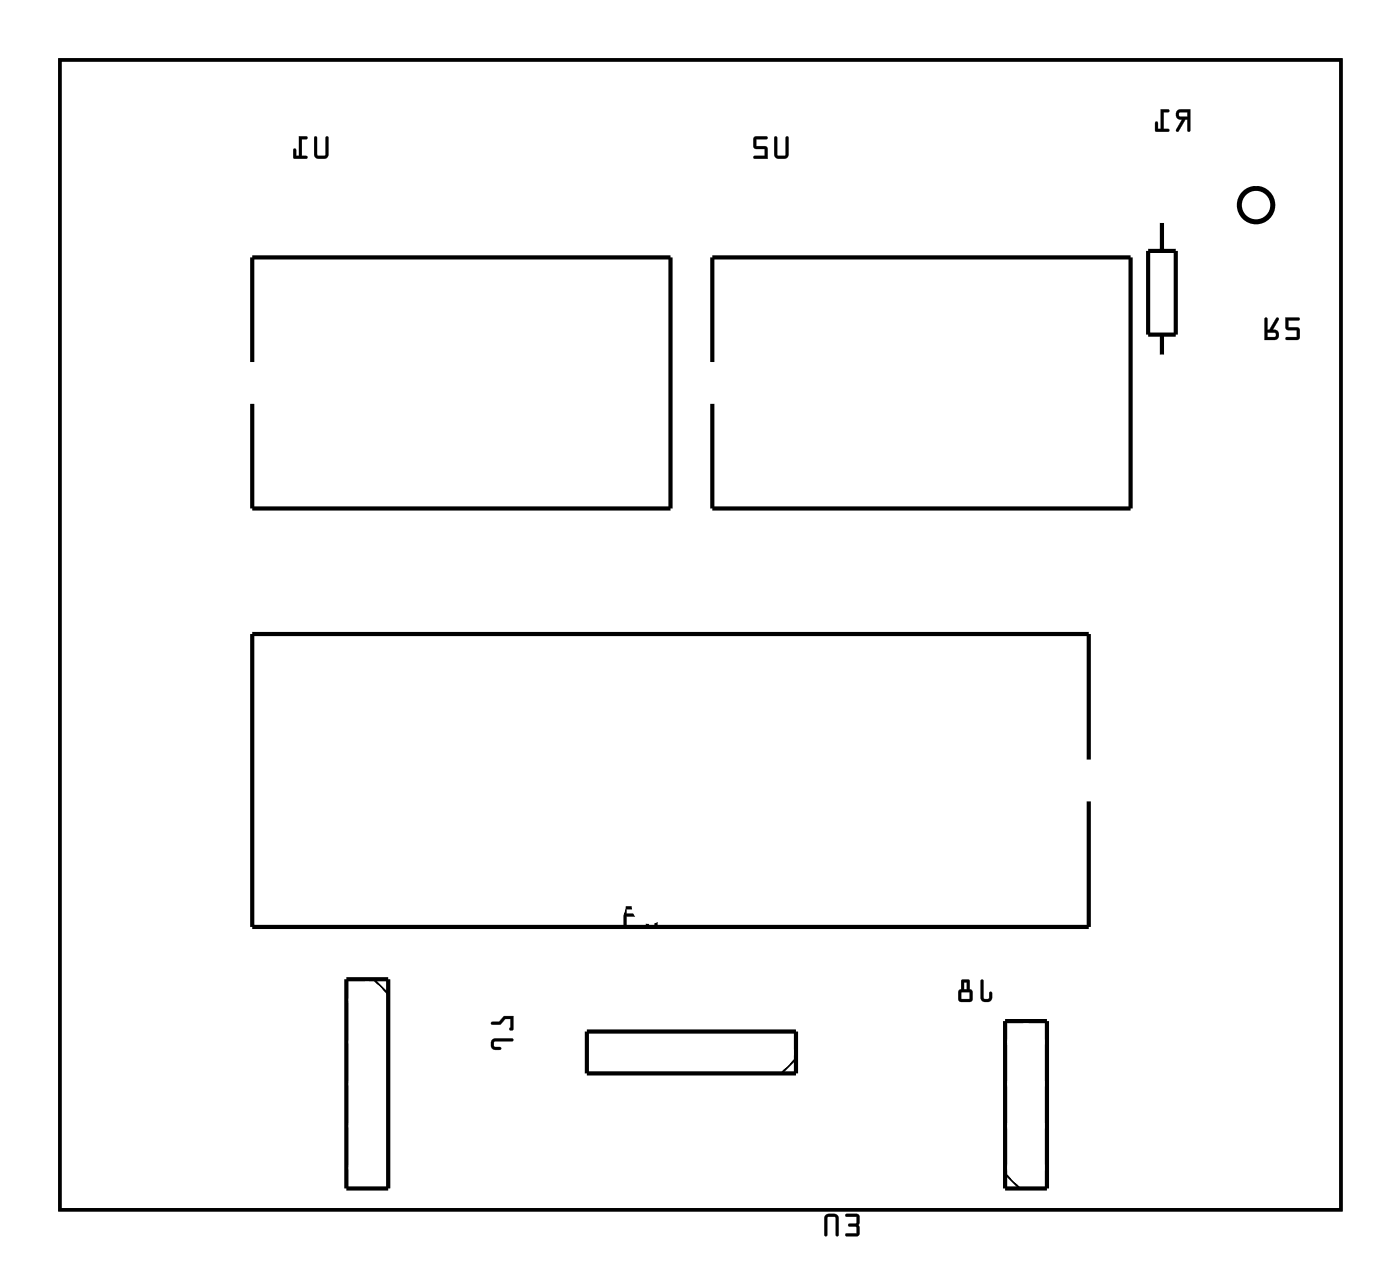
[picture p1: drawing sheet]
<svg xmlns="http://www.w3.org/2000/svg" width="85mm" height="77mm" viewBox="0 0 85 77" stroke-linecap="round" stroke-linejoin="round" font-family="sans-serif">
<path d="M3.6 3.6h77.8v69.8h-77.8z" fill="none" stroke="#000" stroke-width=".2"/>
<g fill="#000">
<path d="M3.6 3.6h77.8v69.8h-77.8zM3.6 3.6v69.8h77.8v-69.8z"/>
<path d="M19.1 8.3v1.2l.1 .1h.6l.1-.2v-1.1h-.1v.1v1l-.5 .1v-.1l-.1-1.1zM18.2 8.3v1.2h-.2v-.4l-.1-.1-.1 .6h.8v-.1h-.3v-1l.3-.1 .1-.1z"/>
<path d="M19.1 8.3v1.1v.2h.2h.5l.1-.1 .1-1.1a.1 .1 0 0 0-.1-.1 .1 .1 0 0 0-.1 .1v1l-.5 .1v-.1v-1.1zM19.1 8.3h.1v1.1l.1 .1 .5-.1v-1v-.1h.1v1.1l-.1 .2h-.6l-.1-.1zM18.1 8.3l.1 1.2h-.2v-.4a.1 .1 0 0 0-.1-.1 .1 .1 0 0 0-.1 .1v.5h.8a.1 .1 0 0 0 .1-.1 .1 .1 0 0 0-.1 0h-.3v-1h.3a.1 .1 0 0 0 .1-.1 .1 .1 0 0 0-.1-.1zM18.2 8.3h.5l-.1 .1h-.3v1.1h.3v.1h-.8l.1-.6 .1 .1v.4h.2z"/>
<path d="M47 8.3v1.2l.2 .1h.5l.2-.2v-1.1h-.1l-.1 .1v1l-.4 .1-.1-.1v-1.1zM45.8 8.3v.6l.1 .1h.5v.5h-.6v.1h.8v-.7h-.7v-.4h.6l.1-.2z"/>
<path d="M47 8.3v1.1l.1 .2h.2h.4l.2-.1v-1.1a.1 .1 0 0 0-.1-.1 .1 .1 0 0 0-.1 .1v1l-.4 .1-.1-.1v-1.1zM47 8.3h.2v1.1l.1 .1 .4-.1v-1l.1-.1h.1v1.1l-.2 .2h-.5l-.2-.1zM45.8 8.3v.7h.6v.5h-.6a.1 .1 0 0 0-.1 0 .1 .1 0 0 0 .1 .1h.8v-.7h-.7v-.4h.6a.1 .1 0 0 0 .1-.1 .1 .1 0 0 0-.1-.1zM45.8 8.3h.8l-.1 .1h-.6v.5h.7v.7h-.8v-.1h.6v-.5h-.5l-.1-.1z"/>
<path d="M71.5 6.7a.32 .32 0 0 0-.1 .4 .32 .32 0 0 0 .4 .2l-.4 .6 .1 .1 .5-.7h.1v.6l.1 .1 .1-1.4zM71.6 6.8h.5v.3h-.5zM70.5 6.6v1.2h-.2v-.4h-.1v.5l.8 .1v-.2h-.3v-1h.3v-.1z"/>
<path d="M71.5 6.7a.32 .32 0 0 0-.1 .4 .32 .32 0 0 0 .4 .2l-.4 .6a.1 .1 0 0 0 .1 .1 .1 .1 0 0 0 .1 0l.4-.7h.1v.6a.1 .1 0 0 0 .1 .1 .1 .1 0 0 0 .1-.1v-1.3h-.6zM71.5 6.7l.8-.1-.1 1.4-.1-.1v-.6h-.1l-.4 .7-.2-.1 .4-.6a.31 .31 0 0 1-.4-.2 .31 .31 0 0 1 .1-.4zM71.6 6.8h.5v.3h-.4zM71.6 6.8v.3h.5v-.3zM70.5 6.6v1.2h-.2v-.3a.1 .1 0 0 0-.1-.1 .1 .1 0 0 0-.1 .1l.1 .5h.7a.1 .1 0 0 0 .1-.1 .1 .1 0 0 0-.1-.1h-.2v-1h.2a.1 .1 0 0 0 .1-.1 .1 .1 0 0 0-.1-.1zM70.5 6.6l.5 .1v.1h-.3v1h.3v.2l-.8-.1v-.5h.1v.4h.2z"/>
<path d="M76.8 19.3v1.3h.6a.32 .32 0 0 0 .3-.3 .32 .32 0 0 0-.4-.3l.4-.6a.1 .1 0 0 0-.1-.1 .1 .1 0 0 0-.1 0l-.4 .7h-.1v-.7zM76.8 19.3h.2v.7h.1l.4-.7h.1l-.3 .7a.31 .31 0 0 1 .4 .3 .31 .31 0 0 1-.3 .3h-.6zM77 20.2h.4l.1 .2-.5 .1zM77 20.2v.3l.5-.1-.1-.2zM78.1 19.3v.7h.7v.5h-.6a.1 .1 0 0 0-.1 0 .1 .1 0 0 0 .1 .1h.6l.1-.1v-.6h-.7v-.4h.6a.1 .1 0 0 0 .1-.1 .1 .1 0 0 0-.1-.1zM78.1 19.3h.8l-.1 .1h-.6v.5h.6l.1 .1v.5l-.1 .1h-.7l.1-.1h.6v-.5h-.7z"/>
<path d="M76.8 19.3v1.3h.6a.31 .31 0 0 0 .3-.3 .31 .31 0 0 0-.4-.3l.4-.7h-.2l-.4 .7h-.1v-.7zM77 20.2h.4l.1 .2-.5 .1zM78.1 19.3v.7h.7v.5h-.6l-.1 .1h.7l.1-.1v-.5l-.1-.1h-.6v-.4h.6l.1-.2z"/>
<path d="M39.3 55l-.1 1.1a.36 .36 0 0 0 .4 .3 .36 .36 0 0 0 .3-.3v-.3h-.1l-.1 .4-.3-.1v-1zM37.9 55v1.3l.1 .1 .1-.1-.1-.1v-.6h.7v-.5v-.1zM38 55.2h.6v.3h-.6z"/>
<path d="M39.3 55l-.1 1.1a.37 .37 0 0 0 .4 .3 .37 .37 0 0 0 .3-.3v-.3a.1 .1 0 0 0-.1-.1 .1 .1 0 0 0-.1 .1v.4h-.3v-1.1zM39.3 55l.1 .1v1l.3 .1 .1-.4h.1v.3a.35 .35 0 0 1-.3 .3 .35 .35 0 0 1-.4-.3zM37.9 55v1.3l.1 .1a.09 .09 0 0 0 .1-.1 .09 .09 0 0 0-.1-.1v-.6h.7l.1-.5-.1-.1zM37.9 55h.8v.1v.5h-.7v.6l.1 .1-.1 .1-.1-.1zM38 55.2h.6v.3h-.6zM38 55.2v.3h.6v-.3z"/>
<path d="M29.9 63.1l-.1 .5 .3 .1h.3v-.1l-.4-.1v-.3h1.1l.1-.1-.1-.1h-1zM29.8 62l.1 .2h.4l.4-.3h.3l-.1 .6h.3v-.8h-.6l-.3 .3z"/>
<path d="M29.9 63.1l-.1 .2 .1 .4h.4a.1 .1 0 0 0 .1-.1 .1 .1 0 0 0-.1-.1h-.3v-.3h1.1a.1 .1 0 0 0 .1-.1 .1 .1 0 0 0-.1-.1h-1zM29.9 63.1l.2-.1h1l.1 .1-.1 .1h-1.1v.3l.4 .1v.1h-.3l-.3-.1zM29.8 62l.1 .2h.4l.4-.3h.3v.5l-.1 .1h.3v-.8h-.6l-.3 .3zM29.8 62.1l.5-.1 .3-.3h.6v.8h-.3l.1-.7h-.3l-.4 .4h-.4z"/>
<path d="M50.1 73.8v.1v1.1a.1 .1 0 0 0 0 .1 .1 .1 0 0 0 .1-.1v-1.1h.1h.4v1.1a.1 .1 0 0 0 .1 .1 .1 .1 0 0 0 .1-.1v-1.2l-.2-.1zM50.1 73.8l.6-.1 .2 .1v1.2h-.1v-1.1l-.1-.1-.5 .1v1.1h-.1v-1.1zM51.3 73.7l.1 .2h.6v.3l-.4 .1a.1 .1 0 0 0-.1 .1 .1 .1 0 0 0 .1 .1h.4v.4h-.6a.1 .1 0 0 0-.1 .1 .1 .1 0 0 0 .1 .1h.6l.2-.2-.1-.5 .1-.5-.2-.2zM51.4 73.7h.6l.2 .1-.1 .6 .1 .5-.1 .1h-.8l.1-.1h.6v-.4l-.4-.1h-.1l.1-.1h.4v-.5h-.6z"/>
<path d="M50.1 73.8v.1v1.1h.1v-1.1h.5h.1v1.1h.1v-1.2l-.2-.1zM51.4 73.7v.2h.6v.3l-.4 .1-.1 .1h.1l.4 .1v.4h-.6l-.1 .1h.8l.1-.1-.1-.5 .1-.6-.2-.1z"/>
<path d="M59.6 59.5v1.1a.36 .36 0 0 0 .3 .2 .36 .36 0 0 0 .3-.2v-.3v-.1l-.1 .1-.1 .3h-.3v-1.1zM58.4 59.5v.5l-.2 .2v.5l.2 .1h.6l.1-.2v-.4l-.2-.2v-.5zM58.4 60.2h.5v.4h-.5zM58.5 59.6h.2v.4h-.2z"/>
<path d="M59.6 59.5l-.1 1.1a.37 .37 0 0 0 .4 .2 .37 .37 0 0 0 .4-.2v-.3a.1 .1 0 0 0-.1-.1 .1 .1 0 0 0-.1 .1l-.1 .3h-.2l-.1-1.1zM59.6 59.5h.1v1.1h.4l.1-.4v.1v.3a.35 .35 0 0 1-.3 .2 .35 .35 0 0 1-.3-.2zM58.4 59.5v.5l-.2 .2v.5l.2 .1h.6l.1-.2v-.4l-.2-.2v-.5zM58.4 59.5h.5v.6l.2 .1v.4l-.1 .2h-.6l-.2-.1v-.5l.2-.1zM58.4 60.2h.5v.4h-.5zM58.4 60.2v.5h.5v-.5zM58.5 59.6h.2v.4h-.2zM58.5 59.6v.5h.2v-.5z"/>
</g>
<path d="M69.7 15.2h1.7v5.1h-1.7zM70.6 13.4v1.8M15.3 22v-6.4h25.4v15.3h-25.4v-6.4M43.3 22v-6.4h25.4v15.3h-25.4v-6.4M70.6 20.3v1.4M21 59.4h2.6v12.7h-2.6zM66.1 46.1v-7.6h-50.8v17.8h50.8v-7.7M35.6 62.6h12.7v2.6h-12.7zM61 62h2.6v10.1h-2.6z" fill="none" stroke="#000" stroke-width=".25"/>
<circle cx="76.3" cy="12.4" r="1.02" fill="none" stroke="#000" stroke-width=".3"/>
<path d="M22.7 59.4l.9 .9M48.3 64.3l-.9 .9M61 71.3l.9 .8" fill="none" stroke="#000" stroke-width=".13"/>
<circle cx="27.4" cy="11.8" r=".35" fill="#fff"/>
<circle cx="27.4" cy="11.8" r=".35" fill="none" stroke="#fff" stroke-width=".55"/>
<circle cx="29.9" cy="11.8" r=".35" fill="#fff"/>
<circle cx="29.9" cy="11.8" r=".35" fill="none" stroke="#fff" stroke-width=".55"/>
<circle cx="32.5" cy="11.8" r=".35" fill="#fff"/>
<circle cx="32.5" cy="11.8" r=".35" fill="none" stroke="#fff" stroke-width=".55"/>
<circle cx="35" cy="11.8" r=".35" fill="#fff"/>
<circle cx="35" cy="11.8" r=".35" fill="none" stroke="#fff" stroke-width=".55"/>
<circle cx="37.5" cy="11.8" r=".35" fill="#fff"/>
<circle cx="37.5" cy="11.8" r=".35" fill="none" stroke="#fff" stroke-width=".55"/>
<circle cx="40.1" cy="11.8" r=".35" fill="#fff"/>
<circle cx="40.1" cy="11.8" r=".35" fill="none" stroke="#fff" stroke-width=".55"/>
<circle cx="45.2" cy="11.8" r=".35" fill="#fff"/>
<circle cx="45.2" cy="11.8" r=".35" fill="none" stroke="#fff" stroke-width=".55"/>
<circle cx="47.7" cy="11.8" r=".35" fill="#fff"/>
<circle cx="47.7" cy="11.8" r=".35" fill="none" stroke="#fff" stroke-width=".55"/>
<circle cx="50.2" cy="11.8" r=".35" fill="#fff"/>
<circle cx="50.2" cy="11.8" r=".35" fill="none" stroke="#fff" stroke-width=".55"/>
<circle cx="52.8" cy="11.8" r=".35" fill="#fff"/>
<circle cx="52.8" cy="11.8" r=".35" fill="none" stroke="#fff" stroke-width=".55"/>
<circle cx="55.3" cy="11.8" r=".35" fill="#fff"/>
<circle cx="55.3" cy="11.8" r=".35" fill="none" stroke="#fff" stroke-width=".55"/>
<circle cx="57.9" cy="11.8" r=".35" fill="#fff"/>
<circle cx="57.9" cy="11.8" r=".35" fill="none" stroke="#fff" stroke-width=".55"/>
<circle cx="63.6" cy="11.8" r=".35" fill="#fff"/>
<circle cx="63.6" cy="11.8" r=".35" fill="none" stroke="#fff" stroke-width=".55"/>
<circle cx="66.1" cy="10.5" r=".35" fill="#fff"/>
<circle cx="66.1" cy="10.5" r=".35" fill="none" stroke="#fff" stroke-width=".55"/>
<circle cx="21.7" cy="11.8" r=".35" fill="#fff"/>
<circle cx="21.7" cy="11.8" r=".35" fill="none" stroke="#fff" stroke-width=".55"/>
<circle cx="19.1" cy="11.8" r=".35" fill="#fff"/>
<circle cx="19.1" cy="11.8" r=".35" fill="none" stroke="#fff" stroke-width=".55"/>
<circle cx="16.6" cy="11.8" r=".35" fill="#fff"/>
<circle cx="16.6" cy="11.8" r=".35" fill="none" stroke="#fff" stroke-width=".55"/>
<circle cx="60.4" cy="11.8" r=".7" fill="#fff"/>
<circle cx="60.4" cy="11.8" r=".7" fill="none" stroke="#fff" stroke-width=".76" stroke-linecap="butt"/>
<circle cx="72" cy="9.8" r=".7" fill="#fff"/>
<circle cx="72" cy="9.8" r=".7" fill="none" stroke="#fff" stroke-width=".76" stroke-linecap="butt"/>
<circle cx="26.7" cy="58.2" r=".7" fill="#fff"/>
<circle cx="26.7" cy="58.2" r=".7" fill="none" stroke="#fff" stroke-width=".76" stroke-linecap="butt"/>
<circle cx="52.1" cy="63.2" r=".7" fill="#fff"/>
<circle cx="52.1" cy="63.2" r=".7" fill="none" stroke="#fff" stroke-width=".76" stroke-linecap="butt"/>
<circle cx="24.2" cy="11.8" r=".7" fill="#fff"/>
<circle cx="24.2" cy="11.8" r=".7" fill="none" stroke="#fff" stroke-width=".76" stroke-linecap="butt"/>
<circle cx="41.4" cy="13.7" r=".7" fill="#fff"/>
<circle cx="41.4" cy="13.7" r=".7" fill="none" stroke="#fff" stroke-width=".76" stroke-linecap="butt"/>
<path d="M64.2 54.3h1.3v1.4h-1.3z" fill="#fff"/>
<path d="M64.2 54.3h1.3v1.4h-1.3z" fill="none" stroke="#fff" stroke-width=".76" stroke-linecap="butt"/>
<circle cx="64.8" cy="55" r=".7" fill="#fff"/>
<circle cx="64.8" cy="55" r=".7" fill="none" stroke="#fff" stroke-width=".76" stroke-linecap="butt"/>
<circle cx="64.8" cy="39.8" r=".7" fill="#fff"/>
<circle cx="64.8" cy="39.8" r=".7" fill="none" stroke="#fff" stroke-width=".76" stroke-linecap="butt"/>
<circle cx="62.3" cy="55" r=".7" fill="#fff"/>
<circle cx="62.3" cy="55" r=".7" fill="none" stroke="#fff" stroke-width=".76" stroke-linecap="butt"/>
<circle cx="62.3" cy="39.8" r=".7" fill="#fff"/>
<circle cx="62.3" cy="39.8" r=".7" fill="none" stroke="#fff" stroke-width=".76" stroke-linecap="butt"/>
<circle cx="59.8" cy="55" r=".7" fill="#fff"/>
<circle cx="59.8" cy="55" r=".7" fill="none" stroke="#fff" stroke-width=".76" stroke-linecap="butt"/>
<circle cx="59.8" cy="39.8" r=".7" fill="#fff"/>
<circle cx="59.8" cy="39.8" r=".7" fill="none" stroke="#fff" stroke-width=".76" stroke-linecap="butt"/>
<circle cx="57.2" cy="55" r=".7" fill="#fff"/>
<circle cx="57.2" cy="55" r=".7" fill="none" stroke="#fff" stroke-width=".76" stroke-linecap="butt"/>
<circle cx="57.2" cy="39.8" r=".7" fill="#fff"/>
<circle cx="57.2" cy="39.8" r=".7" fill="none" stroke="#fff" stroke-width=".76" stroke-linecap="butt"/>
<circle cx="54.7" cy="55" r=".7" fill="#fff"/>
<circle cx="54.7" cy="55" r=".7" fill="none" stroke="#fff" stroke-width=".76" stroke-linecap="butt"/>
<circle cx="54.7" cy="39.8" r=".7" fill="#fff"/>
<circle cx="54.7" cy="39.8" r=".7" fill="none" stroke="#fff" stroke-width=".76" stroke-linecap="butt"/>
<circle cx="52.1" cy="55" r=".7" fill="#fff"/>
<circle cx="52.1" cy="55" r=".7" fill="none" stroke="#fff" stroke-width=".76" stroke-linecap="butt"/>
<circle cx="52.1" cy="39.8" r=".7" fill="#fff"/>
<circle cx="52.1" cy="39.8" r=".7" fill="none" stroke="#fff" stroke-width=".76" stroke-linecap="butt"/>
<circle cx="49.6" cy="55" r=".7" fill="#fff"/>
<circle cx="49.6" cy="55" r=".7" fill="none" stroke="#fff" stroke-width=".76" stroke-linecap="butt"/>
<circle cx="49.6" cy="39.8" r=".7" fill="#fff"/>
<circle cx="49.6" cy="39.8" r=".7" fill="none" stroke="#fff" stroke-width=".76" stroke-linecap="butt"/>
<circle cx="47.1" cy="55" r=".7" fill="#fff"/>
<circle cx="47.1" cy="55" r=".7" fill="none" stroke="#fff" stroke-width=".76" stroke-linecap="butt"/>
<circle cx="47.1" cy="39.8" r=".7" fill="#fff"/>
<circle cx="47.1" cy="39.8" r=".7" fill="none" stroke="#fff" stroke-width=".76" stroke-linecap="butt"/>
<circle cx="44.5" cy="55" r=".7" fill="#fff"/>
<circle cx="44.5" cy="55" r=".7" fill="none" stroke="#fff" stroke-width=".76" stroke-linecap="butt"/>
<circle cx="44.5" cy="39.8" r=".7" fill="#fff"/>
<circle cx="44.5" cy="39.8" r=".7" fill="none" stroke="#fff" stroke-width=".76" stroke-linecap="butt"/>
<circle cx="42" cy="55" r=".7" fill="#fff"/>
<circle cx="42" cy="55" r=".7" fill="none" stroke="#fff" stroke-width=".76" stroke-linecap="butt"/>
<circle cx="42" cy="39.8" r=".7" fill="#fff"/>
<circle cx="42" cy="39.8" r=".7" fill="none" stroke="#fff" stroke-width=".76" stroke-linecap="butt"/>
<circle cx="39.4" cy="55" r=".7" fill="#fff"/>
<circle cx="39.4" cy="55" r=".7" fill="none" stroke="#fff" stroke-width=".76" stroke-linecap="butt"/>
<circle cx="39.4" cy="39.8" r=".7" fill="#fff"/>
<circle cx="39.4" cy="39.8" r=".7" fill="none" stroke="#fff" stroke-width=".76" stroke-linecap="butt"/>
<circle cx="36.9" cy="55" r=".7" fill="#fff"/>
<circle cx="36.9" cy="55" r=".7" fill="none" stroke="#fff" stroke-width=".76" stroke-linecap="butt"/>
<circle cx="36.9" cy="39.8" r=".7" fill="#fff"/>
<circle cx="36.9" cy="39.8" r=".7" fill="none" stroke="#fff" stroke-width=".76" stroke-linecap="butt"/>
<circle cx="34.4" cy="55" r=".7" fill="#fff"/>
<circle cx="34.4" cy="55" r=".7" fill="none" stroke="#fff" stroke-width=".76" stroke-linecap="butt"/>
<circle cx="34.4" cy="39.8" r=".7" fill="#fff"/>
<circle cx="34.4" cy="39.8" r=".7" fill="none" stroke="#fff" stroke-width=".76" stroke-linecap="butt"/>
<circle cx="31.8" cy="55" r=".7" fill="#fff"/>
<circle cx="31.8" cy="55" r=".7" fill="none" stroke="#fff" stroke-width=".76" stroke-linecap="butt"/>
<circle cx="31.8" cy="39.8" r=".7" fill="#fff"/>
<circle cx="31.8" cy="39.8" r=".7" fill="none" stroke="#fff" stroke-width=".76" stroke-linecap="butt"/>
<circle cx="29.3" cy="55" r=".7" fill="#fff"/>
<circle cx="29.3" cy="55" r=".7" fill="none" stroke="#fff" stroke-width=".76" stroke-linecap="butt"/>
<circle cx="29.3" cy="39.8" r=".7" fill="#fff"/>
<circle cx="29.3" cy="39.8" r=".7" fill="none" stroke="#fff" stroke-width=".76" stroke-linecap="butt"/>
<circle cx="26.7" cy="55" r=".7" fill="#fff"/>
<circle cx="26.7" cy="55" r=".7" fill="none" stroke="#fff" stroke-width=".76" stroke-linecap="butt"/>
<circle cx="26.7" cy="39.8" r=".7" fill="#fff"/>
<circle cx="26.7" cy="39.8" r=".7" fill="none" stroke="#fff" stroke-width=".76" stroke-linecap="butt"/>
<circle cx="24.2" cy="55" r=".7" fill="#fff"/>
<circle cx="24.2" cy="55" r=".7" fill="none" stroke="#fff" stroke-width=".76" stroke-linecap="butt"/>
<circle cx="24.2" cy="39.8" r=".7" fill="#fff"/>
<circle cx="24.2" cy="39.8" r=".7" fill="none" stroke="#fff" stroke-width=".76" stroke-linecap="butt"/>
<circle cx="21.7" cy="55" r=".7" fill="#fff"/>
<circle cx="21.7" cy="55" r=".7" fill="none" stroke="#fff" stroke-width=".76" stroke-linecap="butt"/>
<circle cx="21.7" cy="39.8" r=".7" fill="#fff"/>
<circle cx="21.7" cy="39.8" r=".7" fill="none" stroke="#fff" stroke-width=".76" stroke-linecap="butt"/>
<circle cx="19.1" cy="55" r=".7" fill="#fff"/>
<circle cx="19.1" cy="55" r=".7" fill="none" stroke="#fff" stroke-width=".76" stroke-linecap="butt"/>
<circle cx="19.1" cy="39.8" r=".7" fill="#fff"/>
<circle cx="19.1" cy="39.8" r=".7" fill="none" stroke="#fff" stroke-width=".76" stroke-linecap="butt"/>
<circle cx="16.6" cy="55" r=".7" fill="#fff"/>
<circle cx="16.6" cy="55" r=".7" fill="none" stroke="#fff" stroke-width=".76" stroke-linecap="butt"/>
<circle cx="16.6" cy="39.8" r=".7" fill="#fff"/>
<circle cx="16.6" cy="39.8" r=".7" fill="none" stroke="#fff" stroke-width=".76" stroke-linecap="butt"/>
<path d="M64.2 54.3h1.3v1.4h-1.3z" fill="#fff"/>
<path d="M64.2 54.3h1.3v1.4h-1.3z" fill="none" stroke="#fff" stroke-width=".76" stroke-linecap="butt"/>
<circle cx="64.8" cy="55" r=".7" fill="#fff"/>
<circle cx="64.8" cy="55" r=".7" fill="none" stroke="#fff" stroke-width=".76" stroke-linecap="butt"/>
<circle cx="64.8" cy="39.8" r=".7" fill="#fff"/>
<circle cx="64.8" cy="39.8" r=".7" fill="none" stroke="#fff" stroke-width=".76" stroke-linecap="butt"/>
<circle cx="62.3" cy="55" r=".7" fill="#fff"/>
<circle cx="62.3" cy="55" r=".7" fill="none" stroke="#fff" stroke-width=".76" stroke-linecap="butt"/>
<circle cx="62.3" cy="39.8" r=".7" fill="#fff"/>
<circle cx="62.3" cy="39.8" r=".7" fill="none" stroke="#fff" stroke-width=".76" stroke-linecap="butt"/>
<circle cx="59.8" cy="55" r=".7" fill="#fff"/>
<circle cx="59.8" cy="55" r=".7" fill="none" stroke="#fff" stroke-width=".76" stroke-linecap="butt"/>
<circle cx="59.8" cy="39.8" r=".7" fill="#fff"/>
<circle cx="59.8" cy="39.8" r=".7" fill="none" stroke="#fff" stroke-width=".76" stroke-linecap="butt"/>
<circle cx="57.2" cy="55" r=".7" fill="#fff"/>
<circle cx="57.2" cy="55" r=".7" fill="none" stroke="#fff" stroke-width=".76" stroke-linecap="butt"/>
<circle cx="57.2" cy="39.8" r=".7" fill="#fff"/>
<circle cx="57.2" cy="39.8" r=".7" fill="none" stroke="#fff" stroke-width=".76" stroke-linecap="butt"/>
<circle cx="54.7" cy="55" r=".7" fill="#fff"/>
<circle cx="54.7" cy="55" r=".7" fill="none" stroke="#fff" stroke-width=".76" stroke-linecap="butt"/>
<circle cx="54.7" cy="39.8" r=".7" fill="#fff"/>
<circle cx="54.7" cy="39.8" r=".7" fill="none" stroke="#fff" stroke-width=".76" stroke-linecap="butt"/>
<circle cx="52.1" cy="55" r=".7" fill="#fff"/>
<circle cx="52.1" cy="55" r=".7" fill="none" stroke="#fff" stroke-width=".76" stroke-linecap="butt"/>
<circle cx="52.1" cy="39.8" r=".7" fill="#fff"/>
<circle cx="52.1" cy="39.8" r=".7" fill="none" stroke="#fff" stroke-width=".76" stroke-linecap="butt"/>
<circle cx="49.6" cy="55" r=".7" fill="#fff"/>
<circle cx="49.6" cy="55" r=".7" fill="none" stroke="#fff" stroke-width=".76" stroke-linecap="butt"/>
<circle cx="49.6" cy="39.8" r=".7" fill="#fff"/>
<circle cx="49.6" cy="39.8" r=".7" fill="none" stroke="#fff" stroke-width=".76" stroke-linecap="butt"/>
<circle cx="47.1" cy="55" r=".7" fill="#fff"/>
<circle cx="47.1" cy="55" r=".7" fill="none" stroke="#fff" stroke-width=".76" stroke-linecap="butt"/>
<circle cx="47.1" cy="39.8" r=".7" fill="#fff"/>
<circle cx="47.1" cy="39.8" r=".7" fill="none" stroke="#fff" stroke-width=".76" stroke-linecap="butt"/>
<circle cx="44.5" cy="55" r=".7" fill="#fff"/>
<circle cx="44.5" cy="55" r=".7" fill="none" stroke="#fff" stroke-width=".76" stroke-linecap="butt"/>
<circle cx="44.5" cy="39.8" r=".7" fill="#fff"/>
<circle cx="44.5" cy="39.8" r=".7" fill="none" stroke="#fff" stroke-width=".76" stroke-linecap="butt"/>
<circle cx="42" cy="55" r=".7" fill="#fff"/>
<circle cx="42" cy="55" r=".7" fill="none" stroke="#fff" stroke-width=".76" stroke-linecap="butt"/>
<circle cx="42" cy="39.8" r=".7" fill="#fff"/>
<circle cx="42" cy="39.8" r=".7" fill="none" stroke="#fff" stroke-width=".76" stroke-linecap="butt"/>
<circle cx="39.4" cy="55" r=".7" fill="#fff"/>
<circle cx="39.4" cy="55" r=".7" fill="none" stroke="#fff" stroke-width=".76" stroke-linecap="butt"/>
<circle cx="39.4" cy="39.8" r=".7" fill="#fff"/>
<circle cx="39.4" cy="39.8" r=".7" fill="none" stroke="#fff" stroke-width=".76" stroke-linecap="butt"/>
<circle cx="36.9" cy="55" r=".7" fill="#fff"/>
<circle cx="36.9" cy="55" r=".7" fill="none" stroke="#fff" stroke-width=".76" stroke-linecap="butt"/>
<circle cx="36.9" cy="39.8" r=".7" fill="#fff"/>
<circle cx="36.9" cy="39.8" r=".7" fill="none" stroke="#fff" stroke-width=".76" stroke-linecap="butt"/>
<circle cx="34.4" cy="55" r=".7" fill="#fff"/>
<circle cx="34.4" cy="55" r=".7" fill="none" stroke="#fff" stroke-width=".76" stroke-linecap="butt"/>
<circle cx="34.4" cy="39.8" r=".7" fill="#fff"/>
<circle cx="34.4" cy="39.8" r=".7" fill="none" stroke="#fff" stroke-width=".76" stroke-linecap="butt"/>
<circle cx="31.8" cy="55" r=".7" fill="#fff"/>
<circle cx="31.8" cy="55" r=".7" fill="none" stroke="#fff" stroke-width=".76" stroke-linecap="butt"/>
<circle cx="31.8" cy="39.8" r=".7" fill="#fff"/>
<circle cx="31.8" cy="39.8" r=".7" fill="none" stroke="#fff" stroke-width=".76" stroke-linecap="butt"/>
<circle cx="29.3" cy="55" r=".7" fill="#fff"/>
<circle cx="29.3" cy="55" r=".7" fill="none" stroke="#fff" stroke-width=".76" stroke-linecap="butt"/>
<circle cx="29.3" cy="39.8" r=".7" fill="#fff"/>
<circle cx="29.3" cy="39.8" r=".7" fill="none" stroke="#fff" stroke-width=".76" stroke-linecap="butt"/>
<circle cx="26.7" cy="55" r=".7" fill="#fff"/>
<circle cx="26.7" cy="55" r=".7" fill="none" stroke="#fff" stroke-width=".76" stroke-linecap="butt"/>
<circle cx="26.7" cy="39.8" r=".7" fill="#fff"/>
<circle cx="26.7" cy="39.8" r=".7" fill="none" stroke="#fff" stroke-width=".76" stroke-linecap="butt"/>
<circle cx="24.2" cy="55" r=".7" fill="#fff"/>
<circle cx="24.2" cy="55" r=".7" fill="none" stroke="#fff" stroke-width=".76" stroke-linecap="butt"/>
<circle cx="24.2" cy="39.8" r=".7" fill="#fff"/>
<circle cx="24.2" cy="39.8" r=".7" fill="none" stroke="#fff" stroke-width=".76" stroke-linecap="butt"/>
<circle cx="21.7" cy="55" r=".7" fill="#fff"/>
<circle cx="21.7" cy="55" r=".7" fill="none" stroke="#fff" stroke-width=".76" stroke-linecap="butt"/>
<circle cx="21.7" cy="39.8" r=".7" fill="#fff"/>
<circle cx="21.7" cy="39.8" r=".7" fill="none" stroke="#fff" stroke-width=".76" stroke-linecap="butt"/>
<circle cx="19.1" cy="55" r=".7" fill="#fff"/>
<circle cx="19.1" cy="55" r=".7" fill="none" stroke="#fff" stroke-width=".76" stroke-linecap="butt"/>
<circle cx="19.1" cy="39.8" r=".7" fill="#fff"/>
<circle cx="19.1" cy="39.8" r=".7" fill="none" stroke="#fff" stroke-width=".76" stroke-linecap="butt"/>
<circle cx="16.6" cy="55" r=".7" fill="#fff"/>
<circle cx="16.6" cy="55" r=".7" fill="none" stroke="#fff" stroke-width=".76" stroke-linecap="butt"/>
<circle cx="16.6" cy="39.8" r=".7" fill="#fff"/>
<circle cx="16.6" cy="39.8" r=".7" fill="none" stroke="#fff" stroke-width=".76" stroke-linecap="butt"/>
<circle cx="73.7" cy="15" r=".89" fill="#fff"/>
<circle cx="73.7" cy="15" r=".89" fill="none" stroke="#fff" stroke-width=".99" stroke-linecap="butt"/>
<path d="M77.9 14.1h1.8v1.8h-1.8z" fill="#fff"/>
<path d="M77.9 14.1h1.8v1.8h-1.8z" fill="none" stroke="#fff" stroke-width=".99" stroke-linecap="butt"/>
<circle cx="78.8" cy="15" r=".89" fill="#fff"/>
<circle cx="78.8" cy="15" r=".89" fill="none" stroke="#fff" stroke-width=".99" stroke-linecap="butt"/>
<circle cx="76.3" cy="9.9" r=".89" fill="#fff"/>
<circle cx="76.3" cy="9.9" r=".89" fill="none" stroke="#fff" stroke-width=".99" stroke-linecap="butt"/>
<circle cx="73.7" cy="15" r=".89" fill="#fff"/>
<circle cx="73.7" cy="15" r=".89" fill="none" stroke="#fff" stroke-width=".99" stroke-linecap="butt"/>
<path d="M77.9 14.1h1.8v1.8h-1.8z" fill="#fff"/>
<path d="M77.9 14.1h1.8v1.8h-1.8z" fill="none" stroke="#fff" stroke-width=".99" stroke-linecap="butt"/>
<circle cx="78.8" cy="15" r=".89" fill="#fff"/>
<circle cx="78.8" cy="15" r=".89" fill="none" stroke="#fff" stroke-width=".99" stroke-linecap="butt"/>
<circle cx="76.3" cy="9.9" r=".89" fill="#fff"/>
<circle cx="76.3" cy="9.9" r=".89" fill="none" stroke="#fff" stroke-width=".99" stroke-linecap="butt"/>
<circle cx="70.6" cy="12.4" r=".7" fill="#fff"/>
<circle cx="70.6" cy="12.4" r=".7" fill="none" stroke="#fff" stroke-width=".76" stroke-linecap="butt"/>
<circle cx="70.6" cy="22.6" r=".7" fill="#fff"/>
<circle cx="70.6" cy="22.6" r=".7" fill="none" stroke="#fff" stroke-width=".76" stroke-linecap="butt"/>
<circle cx="70.6" cy="12.4" r=".7" fill="#fff"/>
<circle cx="70.6" cy="12.4" r=".7" fill="none" stroke="#fff" stroke-width=".76" stroke-linecap="butt"/>
<circle cx="70.6" cy="22.6" r=".7" fill="#fff"/>
<circle cx="70.6" cy="22.6" r=".7" fill="none" stroke="#fff" stroke-width=".76" stroke-linecap="butt"/>
<path d="M43.8 16.2h1.4v1.4h-1.4z" fill="#fff"/>
<path d="M43.8 16.2h1.4v1.4h-1.4z" fill="none" stroke="#fff" stroke-width=".76" stroke-linecap="butt"/>
<circle cx="44.5" cy="16.9" r=".7" fill="#fff"/>
<circle cx="44.5" cy="16.9" r=".7" fill="none" stroke="#fff" stroke-width=".76" stroke-linecap="butt"/>
<circle cx="44.5" cy="29.6" r=".7" fill="#fff"/>
<circle cx="44.5" cy="29.6" r=".7" fill="none" stroke="#fff" stroke-width=".76" stroke-linecap="butt"/>
<circle cx="47.1" cy="16.9" r=".7" fill="#fff"/>
<circle cx="47.1" cy="16.9" r=".7" fill="none" stroke="#fff" stroke-width=".76" stroke-linecap="butt"/>
<circle cx="47.1" cy="29.6" r=".7" fill="#fff"/>
<circle cx="47.1" cy="29.6" r=".7" fill="none" stroke="#fff" stroke-width=".76" stroke-linecap="butt"/>
<circle cx="49.6" cy="16.9" r=".7" fill="#fff"/>
<circle cx="49.6" cy="16.9" r=".7" fill="none" stroke="#fff" stroke-width=".76" stroke-linecap="butt"/>
<circle cx="49.6" cy="29.6" r=".7" fill="#fff"/>
<circle cx="49.6" cy="29.6" r=".7" fill="none" stroke="#fff" stroke-width=".76" stroke-linecap="butt"/>
<circle cx="52.1" cy="16.9" r=".7" fill="#fff"/>
<circle cx="52.1" cy="16.9" r=".7" fill="none" stroke="#fff" stroke-width=".76" stroke-linecap="butt"/>
<circle cx="52.1" cy="29.6" r=".7" fill="#fff"/>
<circle cx="52.1" cy="29.6" r=".7" fill="none" stroke="#fff" stroke-width=".76" stroke-linecap="butt"/>
<circle cx="54.7" cy="16.9" r=".7" fill="#fff"/>
<circle cx="54.7" cy="16.9" r=".7" fill="none" stroke="#fff" stroke-width=".76" stroke-linecap="butt"/>
<circle cx="54.7" cy="29.6" r=".7" fill="#fff"/>
<circle cx="54.7" cy="29.6" r=".7" fill="none" stroke="#fff" stroke-width=".76" stroke-linecap="butt"/>
<circle cx="57.2" cy="16.9" r=".7" fill="#fff"/>
<circle cx="57.2" cy="16.9" r=".7" fill="none" stroke="#fff" stroke-width=".76" stroke-linecap="butt"/>
<circle cx="57.2" cy="29.6" r=".7" fill="#fff"/>
<circle cx="57.2" cy="29.6" r=".7" fill="none" stroke="#fff" stroke-width=".76" stroke-linecap="butt"/>
<circle cx="59.8" cy="16.9" r=".7" fill="#fff"/>
<circle cx="59.8" cy="16.9" r=".7" fill="none" stroke="#fff" stroke-width=".76" stroke-linecap="butt"/>
<circle cx="59.8" cy="29.6" r=".7" fill="#fff"/>
<circle cx="59.8" cy="29.6" r=".7" fill="none" stroke="#fff" stroke-width=".76" stroke-linecap="butt"/>
<circle cx="62.3" cy="16.9" r=".7" fill="#fff"/>
<circle cx="62.3" cy="16.9" r=".7" fill="none" stroke="#fff" stroke-width=".76" stroke-linecap="butt"/>
<circle cx="62.3" cy="29.6" r=".7" fill="#fff"/>
<circle cx="62.3" cy="29.6" r=".7" fill="none" stroke="#fff" stroke-width=".76" stroke-linecap="butt"/>
<circle cx="64.8" cy="16.9" r=".7" fill="#fff"/>
<circle cx="64.8" cy="16.9" r=".7" fill="none" stroke="#fff" stroke-width=".76" stroke-linecap="butt"/>
<circle cx="64.8" cy="29.6" r=".7" fill="#fff"/>
<circle cx="64.8" cy="29.6" r=".7" fill="none" stroke="#fff" stroke-width=".76" stroke-linecap="butt"/>
<circle cx="67.4" cy="16.9" r=".7" fill="#fff"/>
<circle cx="67.4" cy="16.9" r=".7" fill="none" stroke="#fff" stroke-width=".76" stroke-linecap="butt"/>
<circle cx="67.4" cy="29.6" r=".7" fill="#fff"/>
<circle cx="67.4" cy="29.6" r=".7" fill="none" stroke="#fff" stroke-width=".76" stroke-linecap="butt"/>
<path d="M43.8 16.2h1.4v1.4h-1.4z" fill="#fff"/>
<path d="M43.8 16.2h1.4v1.4h-1.4z" fill="none" stroke="#fff" stroke-width=".76" stroke-linecap="butt"/>
<circle cx="44.5" cy="16.9" r=".7" fill="#fff"/>
<circle cx="44.5" cy="16.9" r=".7" fill="none" stroke="#fff" stroke-width=".76" stroke-linecap="butt"/>
<circle cx="44.5" cy="29.6" r=".7" fill="#fff"/>
<circle cx="44.5" cy="29.6" r=".7" fill="none" stroke="#fff" stroke-width=".76" stroke-linecap="butt"/>
<circle cx="47.1" cy="16.9" r=".7" fill="#fff"/>
<circle cx="47.1" cy="16.9" r=".7" fill="none" stroke="#fff" stroke-width=".76" stroke-linecap="butt"/>
<circle cx="47.1" cy="29.6" r=".7" fill="#fff"/>
<circle cx="47.1" cy="29.6" r=".7" fill="none" stroke="#fff" stroke-width=".76" stroke-linecap="butt"/>
<circle cx="49.6" cy="16.9" r=".7" fill="#fff"/>
<circle cx="49.6" cy="16.9" r=".7" fill="none" stroke="#fff" stroke-width=".76" stroke-linecap="butt"/>
<circle cx="49.6" cy="29.6" r=".7" fill="#fff"/>
<circle cx="49.6" cy="29.6" r=".7" fill="none" stroke="#fff" stroke-width=".76" stroke-linecap="butt"/>
<circle cx="52.1" cy="16.9" r=".7" fill="#fff"/>
<circle cx="52.1" cy="16.9" r=".7" fill="none" stroke="#fff" stroke-width=".76" stroke-linecap="butt"/>
<circle cx="52.1" cy="29.6" r=".7" fill="#fff"/>
<circle cx="52.1" cy="29.6" r=".7" fill="none" stroke="#fff" stroke-width=".76" stroke-linecap="butt"/>
<circle cx="54.7" cy="16.9" r=".7" fill="#fff"/>
<circle cx="54.7" cy="16.9" r=".7" fill="none" stroke="#fff" stroke-width=".76" stroke-linecap="butt"/>
<circle cx="54.7" cy="29.6" r=".7" fill="#fff"/>
<circle cx="54.7" cy="29.6" r=".7" fill="none" stroke="#fff" stroke-width=".76" stroke-linecap="butt"/>
<circle cx="57.2" cy="16.9" r=".7" fill="#fff"/>
<circle cx="57.2" cy="16.9" r=".7" fill="none" stroke="#fff" stroke-width=".76" stroke-linecap="butt"/>
<circle cx="57.2" cy="29.6" r=".7" fill="#fff"/>
<circle cx="57.2" cy="29.6" r=".7" fill="none" stroke="#fff" stroke-width=".76" stroke-linecap="butt"/>
<circle cx="59.8" cy="16.9" r=".7" fill="#fff"/>
<circle cx="59.8" cy="16.9" r=".7" fill="none" stroke="#fff" stroke-width=".76" stroke-linecap="butt"/>
<circle cx="59.8" cy="29.6" r=".7" fill="#fff"/>
<circle cx="59.8" cy="29.6" r=".7" fill="none" stroke="#fff" stroke-width=".76" stroke-linecap="butt"/>
<circle cx="62.3" cy="16.9" r=".7" fill="#fff"/>
<circle cx="62.3" cy="16.9" r=".7" fill="none" stroke="#fff" stroke-width=".76" stroke-linecap="butt"/>
<circle cx="62.3" cy="29.6" r=".7" fill="#fff"/>
<circle cx="62.3" cy="29.6" r=".7" fill="none" stroke="#fff" stroke-width=".76" stroke-linecap="butt"/>
<circle cx="64.8" cy="16.9" r=".7" fill="#fff"/>
<circle cx="64.8" cy="16.9" r=".7" fill="none" stroke="#fff" stroke-width=".76" stroke-linecap="butt"/>
<circle cx="64.8" cy="29.6" r=".7" fill="#fff"/>
<circle cx="64.8" cy="29.6" r=".7" fill="none" stroke="#fff" stroke-width=".76" stroke-linecap="butt"/>
<circle cx="67.4" cy="16.9" r=".7" fill="#fff"/>
<circle cx="67.4" cy="16.9" r=".7" fill="none" stroke="#fff" stroke-width=".76" stroke-linecap="butt"/>
<circle cx="67.4" cy="29.6" r=".7" fill="#fff"/>
<circle cx="67.4" cy="29.6" r=".7" fill="none" stroke="#fff" stroke-width=".76" stroke-linecap="butt"/>
<path d="M15.9 16.2h1.4v1.4h-1.4z" fill="#fff"/>
<path d="M15.9 16.2h1.4v1.4h-1.4z" fill="none" stroke="#fff" stroke-width=".76" stroke-linecap="butt"/>
<circle cx="16.6" cy="16.9" r=".7" fill="#fff"/>
<circle cx="16.6" cy="16.9" r=".7" fill="none" stroke="#fff" stroke-width=".76" stroke-linecap="butt"/>
<circle cx="16.6" cy="29.6" r=".7" fill="#fff"/>
<circle cx="16.6" cy="29.6" r=".7" fill="none" stroke="#fff" stroke-width=".76" stroke-linecap="butt"/>
<circle cx="19.1" cy="16.9" r=".7" fill="#fff"/>
<circle cx="19.1" cy="16.9" r=".7" fill="none" stroke="#fff" stroke-width=".76" stroke-linecap="butt"/>
<circle cx="19.1" cy="29.6" r=".7" fill="#fff"/>
<circle cx="19.1" cy="29.6" r=".7" fill="none" stroke="#fff" stroke-width=".76" stroke-linecap="butt"/>
<circle cx="21.7" cy="16.9" r=".7" fill="#fff"/>
<circle cx="21.7" cy="16.9" r=".7" fill="none" stroke="#fff" stroke-width=".76" stroke-linecap="butt"/>
<circle cx="21.7" cy="29.6" r=".7" fill="#fff"/>
<circle cx="21.7" cy="29.6" r=".7" fill="none" stroke="#fff" stroke-width=".76" stroke-linecap="butt"/>
<circle cx="24.2" cy="16.9" r=".7" fill="#fff"/>
<circle cx="24.2" cy="16.9" r=".7" fill="none" stroke="#fff" stroke-width=".76" stroke-linecap="butt"/>
<circle cx="24.2" cy="29.6" r=".7" fill="#fff"/>
<circle cx="24.2" cy="29.6" r=".7" fill="none" stroke="#fff" stroke-width=".76" stroke-linecap="butt"/>
<circle cx="26.7" cy="16.9" r=".7" fill="#fff"/>
<circle cx="26.7" cy="16.9" r=".7" fill="none" stroke="#fff" stroke-width=".76" stroke-linecap="butt"/>
<circle cx="26.7" cy="29.6" r=".7" fill="#fff"/>
<circle cx="26.7" cy="29.6" r=".7" fill="none" stroke="#fff" stroke-width=".76" stroke-linecap="butt"/>
<circle cx="29.3" cy="16.9" r=".7" fill="#fff"/>
<circle cx="29.3" cy="16.9" r=".7" fill="none" stroke="#fff" stroke-width=".76" stroke-linecap="butt"/>
<circle cx="29.3" cy="29.6" r=".7" fill="#fff"/>
<circle cx="29.3" cy="29.6" r=".7" fill="none" stroke="#fff" stroke-width=".76" stroke-linecap="butt"/>
<circle cx="31.8" cy="16.9" r=".7" fill="#fff"/>
<circle cx="31.8" cy="16.9" r=".7" fill="none" stroke="#fff" stroke-width=".76" stroke-linecap="butt"/>
<circle cx="31.8" cy="29.6" r=".7" fill="#fff"/>
<circle cx="31.8" cy="29.6" r=".7" fill="none" stroke="#fff" stroke-width=".76" stroke-linecap="butt"/>
<circle cx="34.4" cy="16.9" r=".7" fill="#fff"/>
<circle cx="34.4" cy="16.9" r=".7" fill="none" stroke="#fff" stroke-width=".76" stroke-linecap="butt"/>
<circle cx="34.4" cy="29.6" r=".7" fill="#fff"/>
<circle cx="34.4" cy="29.6" r=".7" fill="none" stroke="#fff" stroke-width=".76" stroke-linecap="butt"/>
<circle cx="36.9" cy="16.9" r=".7" fill="#fff"/>
<circle cx="36.9" cy="16.9" r=".7" fill="none" stroke="#fff" stroke-width=".76" stroke-linecap="butt"/>
<circle cx="36.9" cy="29.6" r=".7" fill="#fff"/>
<circle cx="36.9" cy="29.6" r=".7" fill="none" stroke="#fff" stroke-width=".76" stroke-linecap="butt"/>
<circle cx="39.4" cy="16.9" r=".7" fill="#fff"/>
<circle cx="39.4" cy="16.9" r=".7" fill="none" stroke="#fff" stroke-width=".76" stroke-linecap="butt"/>
<circle cx="39.4" cy="29.6" r=".7" fill="#fff"/>
<circle cx="39.4" cy="29.6" r=".7" fill="none" stroke="#fff" stroke-width=".76" stroke-linecap="butt"/>
<path d="M15.9 16.2h1.4v1.4h-1.4z" fill="#fff"/>
<path d="M15.9 16.2h1.4v1.4h-1.4z" fill="none" stroke="#fff" stroke-width=".76" stroke-linecap="butt"/>
<circle cx="16.6" cy="16.9" r=".7" fill="#fff"/>
<circle cx="16.6" cy="16.9" r=".7" fill="none" stroke="#fff" stroke-width=".76" stroke-linecap="butt"/>
<circle cx="16.6" cy="29.6" r=".7" fill="#fff"/>
<circle cx="16.6" cy="29.6" r=".7" fill="none" stroke="#fff" stroke-width=".76" stroke-linecap="butt"/>
<circle cx="19.1" cy="16.9" r=".7" fill="#fff"/>
<circle cx="19.1" cy="16.9" r=".7" fill="none" stroke="#fff" stroke-width=".76" stroke-linecap="butt"/>
<circle cx="19.1" cy="29.6" r=".7" fill="#fff"/>
<circle cx="19.1" cy="29.6" r=".7" fill="none" stroke="#fff" stroke-width=".76" stroke-linecap="butt"/>
<circle cx="21.7" cy="16.9" r=".7" fill="#fff"/>
<circle cx="21.7" cy="16.9" r=".7" fill="none" stroke="#fff" stroke-width=".76" stroke-linecap="butt"/>
<circle cx="21.7" cy="29.6" r=".7" fill="#fff"/>
<circle cx="21.7" cy="29.6" r=".7" fill="none" stroke="#fff" stroke-width=".76" stroke-linecap="butt"/>
<circle cx="24.2" cy="16.9" r=".7" fill="#fff"/>
<circle cx="24.2" cy="16.9" r=".7" fill="none" stroke="#fff" stroke-width=".76" stroke-linecap="butt"/>
<circle cx="24.2" cy="29.6" r=".7" fill="#fff"/>
<circle cx="24.2" cy="29.6" r=".7" fill="none" stroke="#fff" stroke-width=".76" stroke-linecap="butt"/>
<circle cx="26.7" cy="16.9" r=".7" fill="#fff"/>
<circle cx="26.7" cy="16.9" r=".7" fill="none" stroke="#fff" stroke-width=".76" stroke-linecap="butt"/>
<circle cx="26.7" cy="29.6" r=".7" fill="#fff"/>
<circle cx="26.7" cy="29.6" r=".7" fill="none" stroke="#fff" stroke-width=".76" stroke-linecap="butt"/>
<circle cx="29.3" cy="16.9" r=".7" fill="#fff"/>
<circle cx="29.3" cy="16.9" r=".7" fill="none" stroke="#fff" stroke-width=".76" stroke-linecap="butt"/>
<circle cx="29.3" cy="29.6" r=".7" fill="#fff"/>
<circle cx="29.3" cy="29.6" r=".7" fill="none" stroke="#fff" stroke-width=".76" stroke-linecap="butt"/>
<circle cx="31.8" cy="16.9" r=".7" fill="#fff"/>
<circle cx="31.8" cy="16.9" r=".7" fill="none" stroke="#fff" stroke-width=".76" stroke-linecap="butt"/>
<circle cx="31.8" cy="29.6" r=".7" fill="#fff"/>
<circle cx="31.8" cy="29.6" r=".7" fill="none" stroke="#fff" stroke-width=".76" stroke-linecap="butt"/>
<circle cx="34.4" cy="16.9" r=".7" fill="#fff"/>
<circle cx="34.4" cy="16.9" r=".7" fill="none" stroke="#fff" stroke-width=".76" stroke-linecap="butt"/>
<circle cx="34.4" cy="29.6" r=".7" fill="#fff"/>
<circle cx="34.4" cy="29.6" r=".7" fill="none" stroke="#fff" stroke-width=".76" stroke-linecap="butt"/>
<circle cx="36.9" cy="16.9" r=".7" fill="#fff"/>
<circle cx="36.9" cy="16.9" r=".7" fill="none" stroke="#fff" stroke-width=".76" stroke-linecap="butt"/>
<circle cx="36.9" cy="29.6" r=".7" fill="#fff"/>
<circle cx="36.9" cy="29.6" r=".7" fill="none" stroke="#fff" stroke-width=".76" stroke-linecap="butt"/>
<circle cx="39.4" cy="16.9" r=".7" fill="#fff"/>
<circle cx="39.4" cy="16.9" r=".7" fill="none" stroke="#fff" stroke-width=".76" stroke-linecap="butt"/>
<circle cx="39.4" cy="29.6" r=".7" fill="#fff"/>
<circle cx="39.4" cy="29.6" r=".7" fill="none" stroke="#fff" stroke-width=".76" stroke-linecap="butt"/>
<circle cx="16.6" cy="6.7" r=".74" fill="#fff"/>
<circle cx="16.6" cy="6.7" r=".74" fill="none" stroke="#fff" stroke-width=".76" stroke-linecap="butt"/>
<circle cx="19.1" cy="6.7" r=".74" fill="#fff"/>
<circle cx="19.1" cy="6.7" r=".74" fill="none" stroke="#fff" stroke-width=".76" stroke-linecap="butt"/>
<circle cx="21.7" cy="6.7" r=".74" fill="#fff"/>
<circle cx="21.7" cy="6.7" r=".74" fill="none" stroke="#fff" stroke-width=".76" stroke-linecap="butt"/>
<circle cx="24.2" cy="6.7" r=".74" fill="#fff"/>
<circle cx="24.2" cy="6.7" r=".74" fill="none" stroke="#fff" stroke-width=".76" stroke-linecap="butt"/>
<circle cx="26.7" cy="6.7" r=".74" fill="#fff"/>
<circle cx="26.7" cy="6.7" r=".74" fill="none" stroke="#fff" stroke-width=".76" stroke-linecap="butt"/>
<circle cx="29.3" cy="6.7" r=".74" fill="#fff"/>
<circle cx="29.3" cy="6.7" r=".74" fill="none" stroke="#fff" stroke-width=".76" stroke-linecap="butt"/>
<circle cx="31.8" cy="6.7" r=".74" fill="#fff"/>
<circle cx="31.8" cy="6.7" r=".74" fill="none" stroke="#fff" stroke-width=".76" stroke-linecap="butt"/>
<circle cx="34.4" cy="6.7" r=".74" fill="#fff"/>
<circle cx="34.4" cy="6.7" r=".74" fill="none" stroke="#fff" stroke-width=".76" stroke-linecap="butt"/>
<circle cx="36.9" cy="6.7" r=".74" fill="#fff"/>
<circle cx="36.9" cy="6.7" r=".74" fill="none" stroke="#fff" stroke-width=".76" stroke-linecap="butt"/>
<circle cx="39.4" cy="6.7" r=".74" fill="#fff"/>
<circle cx="39.4" cy="6.7" r=".74" fill="none" stroke="#fff" stroke-width=".76" stroke-linecap="butt"/>
<circle cx="42" cy="6.7" r=".74" fill="#fff"/>
<circle cx="42" cy="6.7" r=".74" fill="none" stroke="#fff" stroke-width=".76" stroke-linecap="butt"/>
<circle cx="44.5" cy="6.7" r=".74" fill="#fff"/>
<circle cx="44.5" cy="6.7" r=".74" fill="none" stroke="#fff" stroke-width=".76" stroke-linecap="butt"/>
<circle cx="47.1" cy="6.7" r=".74" fill="#fff"/>
<circle cx="47.1" cy="6.7" r=".74" fill="none" stroke="#fff" stroke-width=".76" stroke-linecap="butt"/>
<circle cx="49.6" cy="6.7" r=".74" fill="#fff"/>
<circle cx="49.6" cy="6.7" r=".74" fill="none" stroke="#fff" stroke-width=".76" stroke-linecap="butt"/>
<circle cx="52.1" cy="6.7" r=".74" fill="#fff"/>
<circle cx="52.1" cy="6.7" r=".74" fill="none" stroke="#fff" stroke-width=".76" stroke-linecap="butt"/>
<circle cx="54.7" cy="6.7" r=".74" fill="#fff"/>
<circle cx="54.7" cy="6.7" r=".74" fill="none" stroke="#fff" stroke-width=".76" stroke-linecap="butt"/>
<circle cx="57.2" cy="6.7" r=".74" fill="#fff"/>
<circle cx="57.2" cy="6.7" r=".74" fill="none" stroke="#fff" stroke-width=".76" stroke-linecap="butt"/>
<circle cx="59.8" cy="6.7" r=".74" fill="#fff"/>
<circle cx="59.8" cy="6.7" r=".74" fill="none" stroke="#fff" stroke-width=".76" stroke-linecap="butt"/>
<circle cx="62.3" cy="6.7" r=".74" fill="#fff"/>
<circle cx="62.3" cy="6.7" r=".74" fill="none" stroke="#fff" stroke-width=".76" stroke-linecap="butt"/>
<circle cx="64.8" cy="6.7" r=".74" fill="#fff"/>
<circle cx="64.8" cy="6.7" r=".74" fill="none" stroke="#fff" stroke-width=".76" stroke-linecap="butt"/>
<circle cx="22.3" cy="60.7" r=".74" fill="#fff"/>
<circle cx="22.3" cy="60.7" r=".74" fill="none" stroke="#fff" stroke-width=".76" stroke-linecap="butt"/>
<circle cx="22.3" cy="63.2" r=".74" fill="#fff"/>
<circle cx="22.3" cy="63.2" r=".74" fill="none" stroke="#fff" stroke-width=".76" stroke-linecap="butt"/>
<circle cx="22.3" cy="65.8" r=".74" fill="#fff"/>
<circle cx="22.3" cy="65.8" r=".74" fill="none" stroke="#fff" stroke-width=".76" stroke-linecap="butt"/>
<circle cx="22.3" cy="68.3" r=".74" fill="#fff"/>
<circle cx="22.3" cy="68.3" r=".74" fill="none" stroke="#fff" stroke-width=".76" stroke-linecap="butt"/>
<circle cx="22.3" cy="70.9" r=".74" fill="#fff"/>
<circle cx="22.3" cy="70.9" r=".74" fill="none" stroke="#fff" stroke-width=".76" stroke-linecap="butt"/>
<circle cx="22.3" cy="60.7" r=".74" fill="#fff"/>
<circle cx="22.3" cy="60.7" r=".74" fill="none" stroke="#fff" stroke-width=".76" stroke-linecap="butt"/>
<circle cx="22.3" cy="63.2" r=".74" fill="#fff"/>
<circle cx="22.3" cy="63.2" r=".74" fill="none" stroke="#fff" stroke-width=".76" stroke-linecap="butt"/>
<circle cx="22.3" cy="65.8" r=".74" fill="#fff"/>
<circle cx="22.3" cy="65.8" r=".74" fill="none" stroke="#fff" stroke-width=".76" stroke-linecap="butt"/>
<circle cx="22.3" cy="68.3" r=".74" fill="#fff"/>
<circle cx="22.3" cy="68.3" r=".74" fill="none" stroke="#fff" stroke-width=".76" stroke-linecap="butt"/>
<circle cx="22.3" cy="70.9" r=".74" fill="#fff"/>
<circle cx="22.3" cy="70.9" r=".74" fill="none" stroke="#fff" stroke-width=".76" stroke-linecap="butt"/>
<circle cx="47.1" cy="63.9" r=".74" fill="#fff"/>
<circle cx="47.1" cy="63.9" r=".74" fill="none" stroke="#fff" stroke-width=".76" stroke-linecap="butt"/>
<circle cx="44.5" cy="63.9" r=".74" fill="#fff"/>
<circle cx="44.5" cy="63.9" r=".74" fill="none" stroke="#fff" stroke-width=".76" stroke-linecap="butt"/>
<circle cx="42" cy="63.9" r=".74" fill="#fff"/>
<circle cx="42" cy="63.9" r=".74" fill="none" stroke="#fff" stroke-width=".76" stroke-linecap="butt"/>
<circle cx="39.4" cy="63.9" r=".74" fill="#fff"/>
<circle cx="39.4" cy="63.9" r=".74" fill="none" stroke="#fff" stroke-width=".76" stroke-linecap="butt"/>
<circle cx="36.9" cy="63.9" r=".74" fill="#fff"/>
<circle cx="36.9" cy="63.9" r=".74" fill="none" stroke="#fff" stroke-width=".76" stroke-linecap="butt"/>
<circle cx="47.1" cy="63.9" r=".74" fill="#fff"/>
<circle cx="47.1" cy="63.9" r=".74" fill="none" stroke="#fff" stroke-width=".76" stroke-linecap="butt"/>
<circle cx="44.5" cy="63.9" r=".74" fill="#fff"/>
<circle cx="44.5" cy="63.9" r=".74" fill="none" stroke="#fff" stroke-width=".76" stroke-linecap="butt"/>
<circle cx="42" cy="63.9" r=".74" fill="#fff"/>
<circle cx="42" cy="63.9" r=".74" fill="none" stroke="#fff" stroke-width=".76" stroke-linecap="butt"/>
<circle cx="39.4" cy="63.9" r=".74" fill="#fff"/>
<circle cx="39.4" cy="63.9" r=".74" fill="none" stroke="#fff" stroke-width=".76" stroke-linecap="butt"/>
<circle cx="36.9" cy="63.9" r=".74" fill="#fff"/>
<circle cx="36.9" cy="63.9" r=".74" fill="none" stroke="#fff" stroke-width=".76" stroke-linecap="butt"/>
<circle cx="62.3" cy="70.9" r=".74" fill="#fff"/>
<circle cx="62.3" cy="70.9" r=".74" fill="none" stroke="#fff" stroke-width=".76" stroke-linecap="butt"/>
<circle cx="62.3" cy="68.3" r=".74" fill="#fff"/>
<circle cx="62.3" cy="68.3" r=".74" fill="none" stroke="#fff" stroke-width=".76" stroke-linecap="butt"/>
<circle cx="62.3" cy="65.8" r=".74" fill="#fff"/>
<circle cx="62.3" cy="65.8" r=".74" fill="none" stroke="#fff" stroke-width=".76" stroke-linecap="butt"/>
<circle cx="62.3" cy="63.2" r=".74" fill="#fff"/>
<circle cx="62.3" cy="63.2" r=".74" fill="none" stroke="#fff" stroke-width=".76" stroke-linecap="butt"/>
<circle cx="62.3" cy="70.9" r=".74" fill="#fff"/>
<circle cx="62.3" cy="70.9" r=".74" fill="none" stroke="#fff" stroke-width=".76" stroke-linecap="butt"/>
<circle cx="62.3" cy="68.3" r=".74" fill="#fff"/>
<circle cx="62.3" cy="68.3" r=".74" fill="none" stroke="#fff" stroke-width=".76" stroke-linecap="butt"/>
<circle cx="62.3" cy="65.8" r=".74" fill="#fff"/>
<circle cx="62.3" cy="65.8" r=".74" fill="none" stroke="#fff" stroke-width=".76" stroke-linecap="butt"/>
<circle cx="62.3" cy="63.2" r=".74" fill="#fff"/>
<circle cx="62.3" cy="63.2" r=".74" fill="none" stroke="#fff" stroke-width=".76" stroke-linecap="butt"/>
<circle cx="5.2" cy="4.8" r=".35" fill="#fff"/>
<circle cx="5.2" cy="4.8" r=".35" fill="none" stroke="#fff" stroke-width=".55"/>
<circle cx="5.2" cy="72.1" r=".35" fill="#fff"/>
<circle cx="5.2" cy="72.1" r=".35" fill="none" stroke="#fff" stroke-width=".55"/>
<circle cx="80.1" cy="72.1" r=".35" fill="#fff"/>
<circle cx="80.1" cy="72.1" r=".35" fill="none" stroke="#fff" stroke-width=".55"/>
<circle cx="80.1" cy="4.8" r=".35" fill="#fff"/>
<circle cx="80.1" cy="4.8" r=".35" fill="none" stroke="#fff" stroke-width=".55"/>
</svg>
